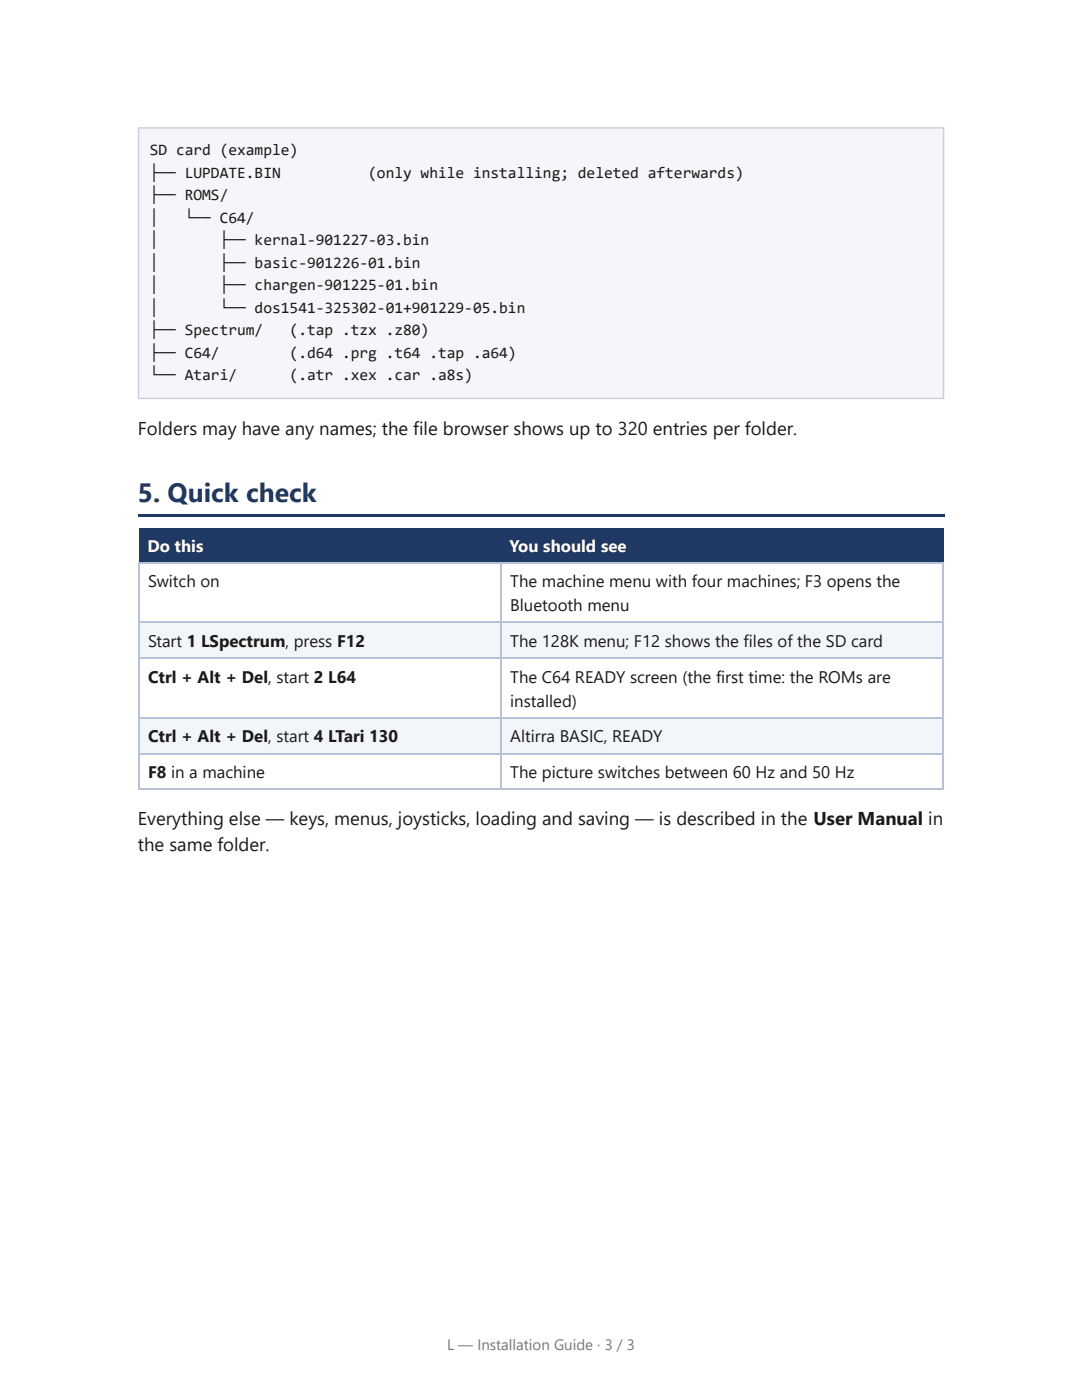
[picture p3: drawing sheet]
<svg xmlns="http://www.w3.org/2000/svg" width="216mm" height="279mm" viewBox="0 0 216 279" stroke-linecap="round" stroke-linejoin="round" font-family="sans-serif">
<defs><g id="words">
<text font-size="5.3" fill="#1f3864" x="27.5" y="100.3">5. Quick check</text>
<g font-size="3.7" fill="#1a1a1a">
<text x="27.5" y="86.8">Folders may have any names; the file browser shows up to 320 entries per folder.</text>
<text x="27.5" y="164.6">Everything else — keys, menus, joysticks, loading and saving — is described in the User Manual in</text>
<text x="27.5" y="169.9">the same folder.</text>
</g>
<g font-size="3.3" fill="#fff">
<text x="29.4" y="110.1">Do this</text>
<text x="101.7" y="110.1">You should see</text>
</g>
<g font-size="3.3" fill="#1a1a1a">
<text x="29.5" y="117.2">Switch on</text>
<text x="101.8" y="117.2">The machine menu with four machines; F3 opens the</text>
<text x="101.8" y="122">Bluetooth menu</text>
<text x="29.5" y="129.1">Start 1 LSpectrum, press F12</text>
<text x="101.8" y="129.1">The 128K menu; F12 shows the files of the SD card</text>
<text x="29.5" y="136.3">Ctrl + Alt + Del, start 2 L64</text>
<text x="101.8" y="136.3">The C64 READY screen (the first time: the ROMs are</text>
<text x="101.8" y="141">installed)</text>
<text x="29.5" y="148.2">Ctrl + Alt + Del, start 4 LTari 130</text>
<text x="101.8" y="148.2">Altirra BASIC, READY</text>
<text x="29.5" y="155.3">F8 in a machine</text>
<text x="101.8" y="155.3">The picture switches between 60 Hz and 50 Hz</text>
</g>
<g font-size="3.2" fill="#1a1a1a">
<text x="29.9" y="31">SD card (example)</text>
<text x="29.9" y="35.5">├── LUPDATE.BIN</text>
<text x="73.5" y="35.5">(only while installing; deleted afterwards)</text>
<text x="29.9" y="40">├── ROMS/</text>
<text x="29.9" y="44.4">│</text>
<text x="36.9" y="44.4">└── C64/</text>
<text x="29.9" y="48.9">│</text>
<text x="29.9" y="53.4">│</text>
<text x="43.8" y="48.9">├── kernal-901227-03.bin</text>
<text x="43.8" y="53.4">├── basic-901226-01.bin</text>
<text x="29.9" y="57.9">│</text>
<text x="43.8" y="57.9">├── chargen-901225-01.bin</text>
<text x="29.9" y="62.4">│</text>
<text x="43.8" y="62.4">└── dos1541-325302-01+901229-05.bin</text>
<text x="29.9" y="66.9">├── Spectrum/</text>
<text x="29.9" y="71.4">├── C64/</text>
<text x="57.8" y="66.9">(.tap .tzx .z80)</text>
<text x="57.8" y="71.4">(.d64 .prg .t64 .tap .a64)</text>
<text x="29.9" y="75.9">└── Atari/</text>
<text x="57.8" y="75.9">(.atr .xex .car .a8s)</text>
</g>
<text font-size="3" fill="#777" x="89.2" y="269.3">L — Installation Guide · 3 / 3</text>
</g></defs>
<path d="M27.5 25.4h160.9v54.2h-160.9z" fill="#f4f6f9"/>
<path d="M27.6 25.5h160.7v54h-160.7z" fill="none" stroke="#ccd" stroke-width=".26"/>
<g fill="#1f3864">
<path d="M27.5 102.7h160.9v.5h-160.9z"/>
<path d="M27.8 105.3h72.2v7.1h-72.2z"/>
<path d="M100 105.3h88.4v7.1h-88.4z"/>
</g>
<g fill="#f2f5fa">
<path d="M27.8 124.4h72.2v7.1h-72.2z"/>
<path d="M100 124.4h88.4v7.1h-88.4z"/>
<path d="M27.8 143.4h72.2v7.1h-72.2z"/>
<path d="M100 143.4h88.4v7.1h-88.4z"/>
</g>
<path d="M27.5 112.3h160.9M27.6 112.2v45.5M99.9 112.2v45.5M188.3 112.2v45.5M27.5 124.2h160.9M27.5 131.4h160.9M27.5 143.3h160.9M27.5 150.4h160.9M27.5 157.6h160.9" fill="none" stroke="#b8c2d6" stroke-width=".26"/>
<use href="#words"/>
</svg>
